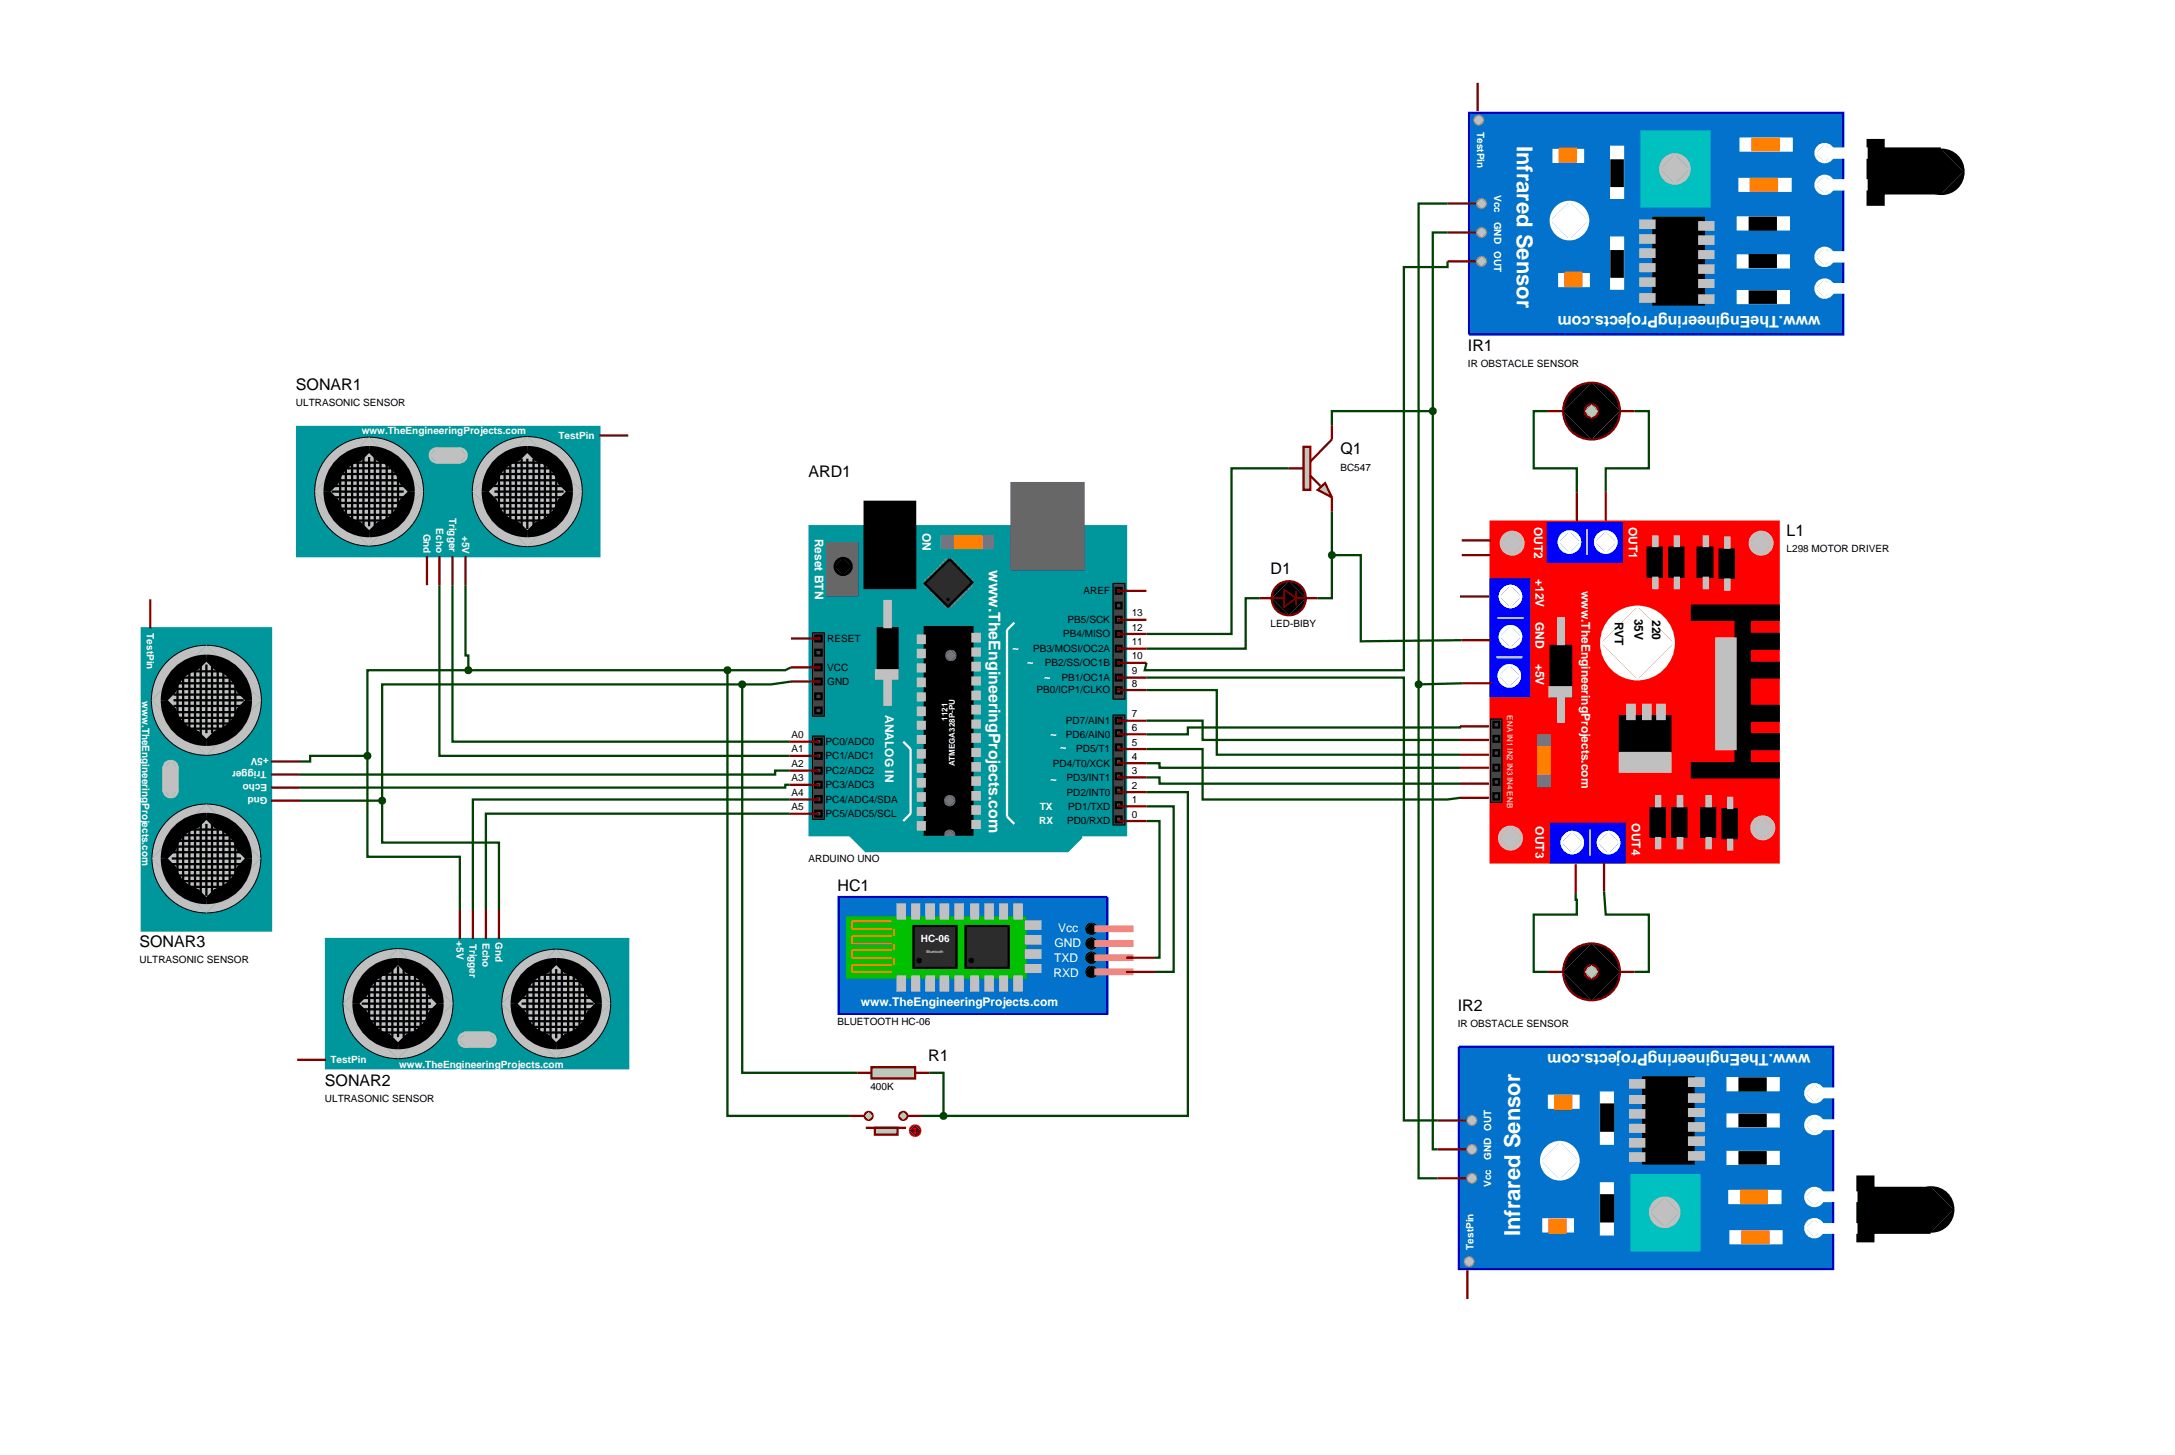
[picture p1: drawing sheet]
<svg xmlns="http://www.w3.org/2000/svg" width="384mm" height="257mm" viewBox="0 0 384 257" stroke-linecap="round" stroke-linejoin="round" font-family="sans-serif">
<defs><g id="words">
<g font-size="3.9" fill="#fff">
<text x="267.5" y="25.7" transform="rotate(90 267.5 25.7)">Infrared Sensor</text>
<text x="268.1" y="218" transform="rotate(-90 268.1 218)">Infrared Sensor</text>
</g>
<g font-size="2.8" fill="#fff">
<text x="321.1" y="55.8" transform="rotate(-180 321.1 55.8)">www.TheEngineeringProjects.com</text>
<text x="174.4" y="100.6" transform="rotate(90 174.4 100.6)">www.TheEngineeringProjects.com</text>
<text x="319.3" y="186" transform="rotate(-180 319.3 186)">www.TheEngineeringProjects.com</text>
</g>
<g font-size="2.8">
<text x="258.9" y="62">IR1</text>
<text x="52.2" y="68.8">SONAR1</text>
<text x="236.4" y="80.1">Q1</text>
<text x="142.6" y="84.1">ARD1</text>
<text x="315.1" y="94.6">L1</text>
<text x="224.1" y="101.3">D1</text>
<text x="147.7" y="157.1">HC1</text>
<text x="24.6" y="167.1">SONAR3</text>
<text x="257.1" y="178.3">IR2</text>
<text x="57.3" y="191.6">SONAR2</text>
<text x="163.7" y="187.1">R1</text>
</g>
<g font-size="2.1" fill="#fff">
<text x="143.7" y="95" transform="rotate(90 143.7 95)">Reset BTN</text>
<text x="162.7" y="93.9" transform="rotate(90 162.7 93.9)">ON</text>
<text x="270.6" y="92.9" transform="rotate(90 270.6 92.9)">OUT2</text>
<text x="287.3" y="92.9" transform="rotate(90 287.3 92.9)">OUT1</text>
<text x="270.8" y="102.1" transform="rotate(90 270.8 102.1)">+12V</text>
<text x="278.9" y="104.2" transform="rotate(90 278.9 104.2)">www.TheEngineeringProjects.com</text>
<text x="270.8" y="109.7" transform="rotate(90 270.8 109.7)">GND</text>
<text x="178.5" y="115">~</text>
<text x="181.1" y="117.4">~</text>
<text x="270.8" y="117" transform="rotate(90 270.8 117)">+5V</text>
<text x="184.1" y="120.1">~</text>
<text x="156.1" y="126.1" transform="rotate(90 156.1 126.1)">ANALOG IN</text>
<text x="185.2" y="130.1">~</text>
<text x="186.9" y="132.4">~</text>
<text x="185.2" y="138">~</text>
<text x="270.8" y="145.7" transform="rotate(90 270.8 145.7)">OUT3</text>
<text x="287.8" y="145.2" transform="rotate(90 287.8 145.2)">OUT4</text>
<text x="186" y="167">GND</text>
<text x="186.6" y="164.4">Vcc</text>
<text x="185.8" y="172.3">RXD</text>
<text x="185.9" y="169.7">TXD</text>
<text x="151.8" y="177.4">www.TheEngineeringProjects.com</text>
</g>
<g font-size="2.1">
<text x="284.8" y="109.6" transform="rotate(90 284.8 109.6)">RVT</text>
<text x="288.3" y="109.1" transform="rotate(90 288.3 109.1)">35V</text>
<text x="291.4" y="109.3" transform="rotate(90 291.4 109.3)">220</text>
</g>
<g font-size="1.8" fill="#fff">
<text x="260.5" y="23.3" transform="rotate(90 260.5 23.3)">TestPin</text>
<text x="263.5" y="34.4" transform="rotate(90 263.5 34.4)">Vcc</text>
<text x="263.5" y="39.1" transform="rotate(90 263.5 39.1)">GND</text>
<text x="263.5" y="44.3" transform="rotate(90 263.5 44.3)">OUT</text>
<text x="63.8" y="76.6">www.TheEngineeringProjects.com</text>
<text x="98.5" y="77.4">TestPin</text>
<text x="74.7" y="94.1" transform="rotate(90 74.7 94.1)">Gnd</text>
<text x="76.9" y="93.2" transform="rotate(90 76.9 93.2)">Echo</text>
<text x="79.2" y="91.3" transform="rotate(90 79.2 91.3)">Trigger</text>
<text x="81.5" y="94.5" transform="rotate(90 81.5 94.5)">+5V</text>
<text x="25.9" y="111.7" transform="rotate(90 25.9 111.7)">TestPin</text>
<text x="25.1" y="123.7" transform="rotate(90 25.1 123.7)">www.TheEngineeringProjects.com</text>
<text x="47" y="136" transform="rotate(-180 47 136)">Trigger</text>
<text x="47.4" y="133.7" transform="rotate(-180 47.4 133.7)">+5V</text>
<text x="47.1" y="138.3" transform="rotate(-180 47.1 138.3)">Echo</text>
<text x="47.2" y="140.6" transform="rotate(-180 47.2 140.6)">Gnd</text>
<text x="183.4" y="142.8">TX</text>
<text x="183.3" y="145.4">RX</text>
<text x="80.5" y="166" transform="rotate(90 80.5 166)">+5V</text>
<text x="82.8" y="166.4" transform="rotate(90 82.8 166.4)">Trigger</text>
<text x="85.1" y="166.3" transform="rotate(90 85.1 166.3)">Echo</text>
<text x="87.4" y="166.2" transform="rotate(90 87.4 166.2)">Gnd</text>
<text x="162.4" y="166.2">HC-06</text>
<text x="58.3" y="187.5">TestPin</text>
<text x="70.4" y="188.3">www.TheEngineeringProjects.com</text>
<text x="263" y="199.4" transform="rotate(-90 263 199.4)">OUT</text>
<text x="263" y="209.3" transform="rotate(-90 263 209.3)">Vcc</text>
<text x="263" y="204.6" transform="rotate(-90 263 204.6)">GND</text>
<text x="259.9" y="220.4" transform="rotate(-90 259.9 220.4)">TestPin</text>
</g>
<g font-size="1.8">
<text x="258.9" y="64.8">IR OBSTACLE SENSOR</text>
<text x="52.2" y="71.6">ULTRASONIC SENSOR</text>
<text x="236.4" y="83">BC547</text>
<text x="315.1" y="97.4">L298 MOTOR DRIVER</text>
<text x="191.1" y="104.8">AREF</text>
<text x="145.9" y="113.2">RESET</text>
<text x="187.5" y="112.4">PB4/MISO</text>
<text x="188.3" y="109.9">PB5/SCK</text>
<text x="199.6" y="113.8">11</text>
<text x="199.6" y="111.2">12</text>
<text x="199.6" y="108.7">13</text>
<text x="224.1" y="110.5">LED-BIBY</text>
<text x="145.9" y="118.3">VCC</text>
<text x="182.2" y="115">PB3/MOSI/OC2A</text>
<text x="184.3" y="117.5">PB2/SS/OC1B</text>
<text x="199.6" y="118.9">9</text>
<text x="199.6" y="116.3">10</text>
<text x="145.9" y="120.8">GND</text>
<text x="182.8" y="122.3">PB0/ICP1/CLKO</text>
<text x="187.2" y="120.1">PB1/OC1A</text>
<text x="199.6" y="121.1">8</text>
<text x="139.6" y="130.2">A0</text>
<text x="145.6" y="131.4">PC0/ADC0</text>
<text x="188" y="130.1">PD6/AIN0</text>
<text x="188" y="127.7">PD7/AIN1</text>
<text x="199.6" y="131.5">5</text>
<text x="199.6" y="128.9">6</text>
<text x="199.6" y="126.5">7</text>
<text x="139.6" y="137.8">A3</text>
<text x="139.6" y="135.3">A2</text>
<text x="139.6" y="132.7">A1</text>
<text x="145.6" y="136.5">PC2/ADC2</text>
<text x="145.6" y="133.9">PC1/ADC1</text>
<text x="185.7" y="135.2">PD4/T0/XCK</text>
<text x="188.1" y="137.7">PD3/INT1</text>
<text x="189.8" y="132.7">PD5/T1</text>
<text x="199.6" y="136.5">3</text>
<text x="199.6" y="134">4</text>
<text x="139.6" y="142.9">A5</text>
<text x="139.6" y="140.4">A4</text>
<text x="145.6" y="141.6">PC4/ADC4/SDA</text>
<text x="145.6" y="139">PC3/ADC3</text>
<text x="188.1" y="140.3">PD2/INT0</text>
<text x="188.4" y="142.8">PD1/TXD</text>
<text x="199.6" y="141.6">1</text>
<text x="199.6" y="139.1">2</text>
<text x="145.6" y="144.1">PC5/ADC5/SCL</text>
<text x="188.2" y="145.4">PD0/RXD</text>
<text x="199.6" y="144.2">0</text>
<text x="142.6" y="152.1">ARDUINO UNO</text>
<text x="24.6" y="169.9">ULTRASONIC SENSOR</text>
<text x="147.7" y="180.8">BLUETOOTH HC-06</text>
<text x="257.1" y="181.2">IR OBSTACLE SENSOR</text>
<text x="57.3" y="194.4">ULTRASONIC SENSOR</text>
<text x="153.5" y="192.2">400K</text>
</g>
<g font-size="1.4" fill="#fff">
<text x="167.1" y="127.1" transform="rotate(-90 167.1 127.1)">1121</text>
<text x="265.8" y="126.2" transform="rotate(90 265.8 126.2)">ENA IN1 IN2 IN3 IN4 ENB</text>
<text x="168.4" y="135.2" transform="rotate(-90 168.4 135.2)">ATMEGA328P-PU</text>
</g>
<text font-size=".7" fill="#fff" x="163.4" y="168">Bluetooth</text>
</g></defs>
<g fill="none" stroke="#004000" stroke-width=".4">
<path d="M255.3 35.9h-5.1v84.8M255.3 46.1v1h-7.7v71.1h-45.7l.3-1.3M255.3 41h-2.6v31.5M252.7 72.5v130.2h.8M252.7 72.5h-17.8v2.5M273 72.5h-2.5v10.1h7.6v4.3M288.3 72.5h2.5v10.1h-7.6v4.1M227.3 82.6h-10.1v29.2h-15M234.9 97.9v7.6h-2.5M234.9 97.9h5.1v15.2l17.8-.2M234.9 90.2v7.7M77.5 103.2v30.1h61.8"/>
<path d="M79.8 103.2v27.6h59.5M82.1 103.2v12.4h.5v2.6M82.6 118.2h-17.8v15.1M82.6 118.2h45.7M128.3 118.2v78.6h21.6M139.5 117.7l-1 .5h-10.2M202.2 119.5h45.4v78.1h5.9M222.2 105.5h-2.5v8.9h-17.5M64.8 133.3v17.8h16.3v9.4M64.8 133.3h-10.1v1h-1.8M130.9 120.7h-63.5v20.5M130.9 120.7v68.5h20.3"/>
<path d="M139.3 138.4h-.8v.5h-85.6M139.3 135.9h-2.6v.7h-83.8M139.5 120.2l-3.5 .5h-5.1M202.2 127.1h9.9v3.4h45.4M202.2 121.7h12.4v11.4h42.9M202.2 132.1h9.9v8.9h43.2l2.2-.3M202.2 134.6h2.3v.8h53M202.2 137.1h2.3v1.1h53M202.2 139.7h7.3v57.1h-43.1M250.2 120.7v87.1h3.3M257.5 128.1v.2h-48v1.2h-7.3M258 120.5l-7.8 .2"/>
<path d="M52.9 141.2h14.5M67.4 141.2v7.4h20.6v11.9M139.3 143.5h-53.6v17M139.3 141h-55.9v19.5M202.2 142.2h4.8v29.2h-3.3M202.2 144.8h2.3v24.1h-.8M277.9 157.5v1.2h.2v2.6h-7.6v10.1h2.5M282.9 157.2l.3 4.1h7.6v10.1h-2.5M162.6 196.8h3.8M163.9 189.2h2.5v7.6"/>
</g>
<path d="M142.8 92.8h55.8v54.5h-55.8z" fill="#00979c" stroke="#00979c" stroke-width=".4"/>
<g fill="#686767" stroke="#686767" stroke-width=".4">
<path d="M178.4 85.2h12.7v15.2h-12.7z"/>
<path d="M145.9 95.8h5.3v9.2h-5.3z"/>
</g>
<g fill="#000" stroke="#000" stroke-width=".4">
<path d="M152.5 88.5h8.9v15.2h-8.9zM154.8 110.8h3.5v8.9h-3.5zM163.1 110.6h8.4v36.7h-8.4z"/>
<path d="M147.8 98.7l.9-.3-1.5 1.5 .1-.5zM148.7 98.4a1.54 1.54 0 0 1 1.5 1.5zM148.7 101.4l1.5-1.5a1.54 1.54 0 0 1-1.5 1.5zM147.2 99.9l1.5 1.5a1.54 1.54 0 0 1-1.5-1.5z"/>
</g>
<path d="M178.9 109.8l-1.3 1.3v32.9l1.3 1.3M159.3 130.8l1.3 1.3v11.4l-1.3 1.3" fill="none" stroke="#fff" stroke-width=".4"/>
<g fill="#c0c0c0" stroke="#c0c0c0" stroke-width=".4">
<path d="M171.5 111.8h1.3v1.3h-1.3z"/>
<path d="M171.5 114.4h1.3v1.2h-1.3z"/>
<path d="M171.5 116.9h1.3v1.3h-1.3z"/>
<path d="M171.5 119.5h1.3v1.2h-1.3z"/>
<path d="M171.5 122h1.3v1.3h-1.3z"/>
<path d="M171.5 124.5h1.3v1.3h-1.3z"/>
<path d="M171.5 127.1h1.3v1.2h-1.3z"/>
<path d="M171.5 129.5h1.3v1.3h-1.3z"/>
<path d="M171.5 132.1h1.3v1.2h-1.3z"/>
<path d="M171.5 134.6h1.3v1.3h-1.3z"/>
<path d="M171.5 137.1h1.3v1.3h-1.3z"/>
<path d="M171.5 139.7h1.3v1.3h-1.3z"/>
<path d="M171.5 142.2h1.3v1.3h-1.3z"/>
<path d="M171.5 144.8h1.3v1.2h-1.3z"/>
<path d="M161.9 112.1h1.2v1.3h-1.2z"/>
<path d="M161.9 114.6h1.2v1.3h-1.2z"/>
<path d="M161.9 117.2h1.2v1.2h-1.2z"/>
<path d="M161.9 119.7h1.2v1.3h-1.2z"/>
<path d="M161.9 122.3h1.2v1.2h-1.2z"/>
<path d="M161.9 124.8h1.2v1.3h-1.2z"/>
<path d="M161.9 127.3h1.2v1.2h-1.2z"/>
<path d="M161.9 129.8h1.2v1.2h-1.2z"/>
<path d="M161.9 132.3h1.2v1.3h-1.2z"/>
<path d="M161.9 134.9h1.2v1.2h-1.2z"/>
<path d="M161.9 137.4h1.2v1.3h-1.2z"/>
<path d="M161.9 139.9h1.2v1.3h-1.2z"/>
<path d="M161.9 142.5h1.2v1.2h-1.2z"/>
<path d="M161.9 145h1.2v1.3h-1.2z"/>
<path d="M154.5 118.2h3.8v1.5h-3.8z"/>
<path d="M156 106h1.1v4.6h-1.1z"/>
<path d="M156 119.7h1.1v4.6h-1.1z"/>
</g>
<path d="M148.7 98.4l1.5 1.5-1.5 1.5-1.5-1.5z" fill="#000"/>
<path d="M165.9 95.6h9.4" fill="none" stroke="#757575" stroke-width="2.5" stroke-linecap="butt"/>
<path d="M168.5 94.6h4.6v2h-4.6z" fill="#ff8000" stroke="#ff8000" stroke-width=".4"/>
<g fill="none" stroke="#808080" stroke-width=".4">
<path d="M165.7 99.6l.5 .6M166.2 99.1l.5 .5M166.7 98.6l.5 .5M168 98.6l-.5 .5M168.5 99.1l-.5 .5M169 99.6l-.5 .6M163.1 102.2l.6 .5M163.7 101.7l.5 .5M163.7 102.9l-.6 .6M164.2 101.2l.5 .5M164.2 103.5l-.5 .5M164.7 100.7l.5 .5"/>
<path d="M164.7 104l-.5 .5M165.2 100.2l.5 .5M165.2 104.5l-.5 .5M165.7 105l-.5 .5M166.2 105.5l-.5 .5M166.7 106l-.5 .5M167.2 106.5l-.5 .5M167.5 106.5l.5 .5M168 106l.5 .5M168.5 105.5l.5 .5M169 105l.5 .5M169.5 104.5l.5 .5"/>
<path d="M169.5 100.2l-.5 .5M170 104l.5 .5M170 100.7l-.5 .5M170.5 103.5l.5 .5M170.5 101.2l-.5 .5M171 102.9l.5 .6M171 101.7l-.5 .5M171.5 102.2l-.5 .5"/>
</g>
<path d="M163.1 102.9l4.4-4.3 4 4.1-4.3 4.3z" fill="#2c2c2c" stroke="#000" stroke-width=".4"/>
<g fill="#000">
<path d="M166.9 105.7l.3-.3 .3 .3-.3 .3z"/>
<path d="M166.9 105.5l.3-.1-.3 .3zM167.2 105.4l.3 .1v.2zM167.2 106l.3-.3v.2zM166.9 105.7l.3 .3-.3-.1z"/>
</g>
<path d="M196.3 102.9h2.1v20.4h-2.1z" fill="#464646" stroke="#000" stroke-width=".2"/>
<g fill="#757575">
<path d="M167.5 140.2l1 1-1 1-1-1z"/>
<path d="M166.8 140.5l.7-.3-1 1zM167.5 140.2a.94 .94 0 0 1 1 1zM168.5 141.2a.94 .94 0 0 1-1 1zM166.5 141.2l1 1a.94 .94 0 0 1-1-1z"/>
</g>
<g fill="#464646" stroke="#000" stroke-width=".4">
<path d="M196.8 103.7h1v1h-1z"/>
<path d="M196.8 108.8h1v1h-1z"/>
<path d="M196.8 111.3h1v1h-1z"/>
<path d="M196.8 113.9h1v1h-1z"/>
<path d="M196.8 116.4h1v1h-1z"/>
<path d="M196.8 119h1v1h-1z"/>
<path d="M196.8 106.3h1v1h-1z"/>
<path d="M196.8 121.2h1v1.1h-1z"/>
</g>
<g fill="#757575">
<path d="M166.7 115.6l1-1 1 1-1 1z"/>
<path d="M166.5 147.3l1-1 1 1-1 1z"/>
<path d="M167 114.9l.7-.3-1 1zM167.7 114.6a.94 .94 0 0 1 1 1zM168.7 115.6a.94 .94 0 0 1-1 1zM166.7 115.6l1 1a.94 .94 0 0 1-1-1z"/>
<path d="M166.8 146.6l.7-.3-1 1zM167.5 146.3a.94 .94 0 0 1 1 1zM168.5 147.3a.94 .94 0 0 1-1 1zM166.5 147.3l1 1a.94 .94 0 0 1-1-1z"/>
</g>
<path d="M150.2 147.6h40.6l-2.5 2.5h-35.6z" fill="#00979c" stroke="#00979c" stroke-width=".4"/>
<g fill="#464646" stroke="#000" stroke-width=".2">
<path d="M143.3 111.6h2.1v14.7h-2.1z"/>
<path d="M196.3 126.1h2.1v19.4h-2.1z"/>
<path d="M143.3 129.8h2.1v14.7h-2.1z"/>
</g>
<g fill="#464646" stroke="#000" stroke-width=".4">
<path d="M143.8 114.6h1.1v1h-1.1z"/>
<path d="M143.8 119.7h1.1v1h-1.1z"/>
<path d="M143.8 124.8h1.1v1h-1.1z"/>
<path d="M143.8 122.3h1.1v1h-1.1z"/>
<path d="M143.8 117.2h1.1v1h-1.1z"/>
<path d="M143.8 112.1h1.1v1h-1.1z"/>
<path d="M196.8 126.6h1v1h-1z"/>
<path d="M196.8 128.8h1v1h-1z"/>
<path d="M196.8 131.3h1v1h-1z"/>
<path d="M196.8 133.8h1v1.1h-1z"/>
<path d="M196.8 136.4h1v1h-1z"/>
<path d="M196.8 138.9h1v1h-1z"/>
<path d="M196.8 141.5h1v1h-1z"/>
<path d="M196.8 144h1v1h-1z"/>
<path d="M143.8 130.3h1.1v1h-1.1z"/>
<path d="M143.8 132.8h1.1v1h-1.1z"/>
<path d="M143.8 135.4h1.1v1h-1.1z"/>
<path d="M143.8 137.9h1.1v1h-1.1z"/>
<path d="M143.8 140.4h1.1v1.1h-1.1z"/>
<path d="M143.8 143h1.1v1h-1.1z"/>
</g>
<g fill="none" stroke="#800000" stroke-width=".4">
<path d="M139.5 112.6h5.1M139.5 117.7h5.1M197.1 119.5h5.1M197.1 116.9h5.1M197.1 114.4h5.1M197.1 111.8h5.1M197.1 109.3h5.1M197.1 104.2h5.1M139.3 138.4h5.1M139.3 135.9h5.1M139.3 133.3h5.1M139.3 130.8h5.1"/>
<path d="M139.5 120.2h5.1M197.1 139.7h5.1M197.1 137.1h5.1M197.1 134.6h5.1M197.1 132.1h5.1M197.1 129.5h5.1M197.1 127.1h5.1M197.1 121.7h5.1M139.3 143.5h5.1M139.3 141h5.1M197.1 144.8h5.1M197.1 142.2h5.1"/>
</g>
<path d="M262.9 92h50.8v60.1h-50.8z" fill="#f00" stroke="#f00" stroke-width=".4"/>
<g fill="#000" stroke="#000" stroke-width=".4">
<path d="M290.6 96.6h2.5v5.1h-2.5zM294.4 96.6h2.5v5.1h-2.5zM298.4 106.8h15.3v2.5h-15.3zM299.4 96.6h2.6v5.1h-2.6zM303.3 96.9h2.5v5h-2.5zM308.6 111.8h5.1v2.6h-5.1zM308.6 116.9h5.1v2.6h-5.1zM273.5 113.9h3.6v8.9h-3.6zM285.7 126.3h8.9v6.3h-8.9zM298.4 134.6h15.3v2.5h-15.3zM306.1 109.3h2.5v25.3h-2.5zM308.6 124.5h5.1v2.6h-5.1z"/>
<path d="M308.6 129.5h5.1v2.6h-5.1zM291.1 142.5h2.5v5.1h-2.5zM294.9 142.5h2.5v5.1h-2.5zM300 142.5h2.5v5.1h-2.5zM303.8 142.7h2.5v5.1h-2.5z"/>
</g>
<g fill="#c0c0c0" stroke="#c0c0c0" stroke-width=".4">
<path d="M304.8 148.1h.7v1.7h-.7z"/>
<path d="M304.8 140.7h.7v1.8h-.7z"/>
<path d="M301 147.8h.7v1.8h-.7z"/>
<path d="M301 140.4h.7v1.8h-.7z"/>
<path d="M295.9 147.8h.8v1.8h-.8z"/>
<path d="M295.9 140.4h.8v1.8h-.8z"/>
<path d="M292.1 147.8h.7v1.8h-.7z"/>
<path d="M292.1 140.4h.7v1.8h-.7z"/>
<path d="M302.7 112.6h3.4v19.5h-3.4z"/>
<path d="M304.3 102.2h.7v1.8h-.7z"/>
<path d="M304.3 94.8h.7v1.8h-.7z"/>
<path d="M300.5 101.9h.7v1.8h-.7z"/>
<path d="M300.5 94.6h.7v1.7h-.7z"/>
<path d="M295.4 101.9h.7v1.8h-.7z"/>
<path d="M295.4 94.6h.7v1.7h-.7z"/>
<path d="M291.6 101.9h.7v1.8h-.7z"/>
<path d="M291.6 94.6h.7v1.7h-.7z"/>
<path d="M292.3 124.3h1.3v2.5h-1.3z"/>
<path d="M289.8 124.3h1.3v2.5h-1.3z"/>
<path d="M287 124.3h1.3v2.5h-1.3z"/>
<path d="M285.7 132.8h8.9v3.3h-8.9z"/>
<path d="M273.3 121.2h3.8v1.6h-3.8z"/>
<path d="M274.8 109h1v4.6h-1z"/>
<path d="M274.8 122.8h1v4.5h-1z"/>
</g>
<path d="M272.3 129.5v9.4" fill="none" stroke="#757575" stroke-width="2.5" stroke-linecap="butt"/>
<path d="M271.3 131.8h2v4.6h-2z" fill="#ff8000" stroke="#ff8000" stroke-width=".4"/>
<path d="M273.5 145.3h13v6.8h-13z" fill="#00f" stroke="#00f" stroke-width=".4"/>
<path d="M282.4 147.3l.8-.5 .5-.1-1.9 1.9 .1-.5zM283.7 146.7a1.97 1.97 0 0 1 1.9 1.9zM285.6 148.6a1.97 1.97 0 0 1-1.9 1.9zM281.8 148.6l1.9 1.9a1.97 1.97 0 0 1-1.9-1.9z" fill="#fff" stroke="#fff" stroke-width=".4"/>
<path d="M281.8 148.6l1.9-1.9 1.9 1.9-1.9 1.9z" fill="#fff"/>
<path d="M276 147.3l.8-.5 .5-.1-1.9 1.9 .1-.5zM277.3 146.7a1.97 1.97 0 0 1 1.9 1.9zM279.2 148.6a1.97 1.97 0 0 1-1.9 1.9zM275.4 148.6l1.9 1.9a1.97 1.97 0 0 1-1.9-1.9z" fill="#fff" stroke="#fff" stroke-width=".4"/>
<path d="M277.3 146.7l1.9 1.9-1.9 1.9-1.9-1.9z" fill="#fff"/>
<path d="M280.4 146.3v4.6" fill="none" stroke="#c0c0c0" stroke-width=".4"/>
<path d="M273 92.3h13v6.8h-13z" fill="#00f" stroke="#00f" stroke-width=".4"/>
<path d="M281.9 94.3l.8-.5 .5-.1-1.9 1.9 .1-.5zM283.2 93.7a1.97 1.97 0 0 1 1.9 1.9zM285.1 95.6a1.97 1.97 0 0 1-1.9 1.9zM281.3 95.6l1.9 1.9a1.97 1.97 0 0 1-1.9-1.9z" fill="#fff" stroke="#fff" stroke-width=".4"/>
<path d="M283.2 93.7l1.9 1.9-1.9 1.9-1.9-1.9z" fill="#fff"/>
<path d="M275.5 94.3l.8-.5 .5-.1-1.9 1.9 .1-.5zM276.8 93.7a1.97 1.97 0 0 1 1.9 1.9zM276.8 97.5l1.9-1.9a1.97 1.97 0 0 1-1.9 1.9zM274.9 95.6l1.9 1.9a1.97 1.97 0 0 1-1.9-1.9z" fill="#fff" stroke="#fff" stroke-width=".4"/>
<path d="M276.8 93.7l1.9 1.9-1.9 1.9-1.9-1.9z" fill="#fff"/>
<path d="M279.9 93.3v4.6" fill="none" stroke="#c0c0c0" stroke-width=".4"/>
<path d="M262.9 102.2h6.8v20.6h-6.8z" fill="#00f" stroke="#00f" stroke-width=".4"/>
<path d="M265.1 111l.8-.5 .5-.1-1.9 1.9 .1-.5zM266.4 110.4a1.97 1.97 0 0 1 1.9 1.9zM268.3 112.3a1.97 1.97 0 0 1-1.9 1.9zM264.5 112.3l1.9 1.9a1.97 1.97 0 0 1-1.9-1.9z" fill="#fff" stroke="#fff" stroke-width=".4"/>
<path d="M264.5 112.3l1.9-1.9 1.9 1.9-1.9 1.9z" fill="#fff"/>
<path d="M265.1 103.9l.8-.5 .5-.1-1.9 1.9 .1-.5zM266.4 103.3a1.97 1.97 0 0 1 1.9 1.9zM268.3 105.2a1.97 1.97 0 0 1-1.9 1.9zM264.5 105.2l1.9 1.9a1.97 1.97 0 0 1-1.9-1.9z" fill="#fff" stroke="#fff" stroke-width=".4"/>
<path d="M264.5 105.2l1.9-1.9 1.9 1.9-1.9 1.9z" fill="#fff"/>
<path d="M264.1 109h4.6" fill="none" stroke="#c0c0c0" stroke-width=".4"/>
<path d="M264.9 117.9l.8-.5 .5-.1-1.9 1.9 .1-.5zM266.2 117.3a1.97 1.97 0 0 1 1.9 1.9zM268.1 119.2a1.97 1.97 0 0 1-1.9 1.9zM264.3 119.2l1.9 1.9a1.97 1.97 0 0 1-1.9-1.9z" fill="#fff" stroke="#fff" stroke-width=".4"/>
<path d="M264.3 119.2l1.9-1.9 1.9 1.9-1.9 1.9z" fill="#fff"/>
<path d="M263.9 115.9h4.6" fill="none" stroke="#c0c0c0" stroke-width=".4"/>
<path d="M309.5 144.6l.9-.5 .5-.1-2 2 .1-.5zM310.9 144a2.01 2.01 0 0 1 2 2zM310.9 148l2-2a2.01 2.01 0 0 1-2 2zM308.9 146l2 2a2.01 2.01 0 0 1-2-2z" fill="#c0c0c0" stroke="#c0c0c0" stroke-width=".4"/>
<path d="M310.9 144l2 2-2 2-2-2z" fill="#c0c0c0"/>
<path d="M309.2 94.4l.9-.5 .5-.1-2 2 .1-.5zM310.6 93.8a2.01 2.01 0 0 1 2 2zM312.6 95.8a2.01 2.01 0 0 1-2 2zM308.6 95.8l2 2a2.01 2.01 0 0 1-2-2z" fill="#c0c0c0" stroke="#c0c0c0" stroke-width=".4"/>
<path d="M308.6 95.8l2-2 2 2-2 2z" fill="#c0c0c0"/>
<path d="M265.3 94.4l.9-.5 .5-.1-2 2 .1-.5zM266.7 93.8a2.01 2.01 0 0 1 2 2zM268.7 95.8a2.01 2.01 0 0 1-2 2zM264.7 95.8l2 2a2.01 2.01 0 0 1-2-2z" fill="#c0c0c0" stroke="#c0c0c0" stroke-width=".4"/>
<path d="M264.7 95.8l2-2 2 2-2 2z" fill="#c0c0c0"/>
<path d="M265 146.4l.9-.5 .5-.1-2 2 .1-.5zM266.4 145.8a2.01 2.01 0 0 1 2 2zM268.4 147.8a2.01 2.01 0 0 1-2 2zM264.4 147.8l2 2a2.01 2.01 0 0 1-2-2z" fill="#c0c0c0" stroke="#c0c0c0" stroke-width=".4"/>
<path d="M264.4 147.8l2-2 2 2-2 2z" fill="#c0c0c0"/>
<path d="M284.3 108.9a6.4 6.4 0 0 1 4.5-1.9l-6.4 6.4a6.4 6.4 0 0 1 1.9-4.5zM288.8 107a6.4 6.4 0 0 1 6.4 6.4zM295.2 113.4a6.4 6.4 0 0 1-6.4 6.4zM282.4 113.4l6.4 6.4a6.4 6.4 0 0 1-6.4-6.4z" fill="#fff" stroke="#fff" stroke-width=".4"/>
<path d="M288.8 107l6.4 6.4-6.4 6.4-6.4-6.4z" fill="#fff"/>
<path d="M262.9 126.8h2v14.7h-2z" fill="#464646" stroke="#000" stroke-width=".2"/>
<g fill="#464646" stroke="#000" stroke-width=".4">
<path d="M263.4 139.9h1v1.1h-1z"/>
<path d="M263.4 137.4h1v1h-1z"/>
<path d="M263.4 134.9h1v1h-1z"/>
<path d="M263.4 132.3h1v1h-1z"/>
<path d="M263.4 129.8h1v1h-1z"/>
<path d="M263.4 127.3h1v1h-1z"/>
</g>
<g fill="none" stroke="#800000" stroke-width=".4">
<path d="M257.8 95.3h5.1M257.8 97.9h5.1M278.1 86.9v5.1M283.2 86.7v5.1M257.5 105.2h5.1M257.8 112.9h5.1M257.5 130.5h5.1M257.5 133.1h5.1M257.5 128.1h5.1M257.5 135.4h5.1M257.5 138.2h5.1M258 120.5h5.1"/>
<path d="M257.5 140.7h5.1M277.9 152.4v5.1M282.9 152.1v5.1"/>
</g>
<path d="M277.5 68.7a5 5 0 0 1 3.2-1.2l-5 5a5 5 0 0 1 1.8-3.8zM280.7 67.5a5 5 0 0 1 5 5zM280.7 77.5l5-5a5 5 0 0 1-5 5zM275.7 72.5l5 5a5 5 0 0 1-5-5z" fill="#000" stroke="#800000" stroke-width=".4"/>
<path d="M280.7 67.5l5 5-5 5-5-5z" fill="#000"/>
<path d="M279.7 71.8l.6-.4 .4-.1-1.2 1.2zM280.7 71.3a1.16 1.16 0 0 1 1.2 1.2zM280.7 73.7l1.2-1.2a1.16 1.16 0 0 1-1.2 1.2zM279.5 72.5l1.2 1.2a1.16 1.16 0 0 1-1.2-1.2z" fill="#c8c8aa" stroke="#800000" stroke-width=".4"/>
<path d="M280.7 71.3l1.2 1.2-1.2 1.2-1.2-1.2z" fill="#c8c8aa"/>
<path d="M273 72.5h2.6M285.7 72.5h2.6" fill="none" stroke="#800000" stroke-width=".4"/>
<path d="M277.5 167.6a5 5 0 0 1 3.2-1.2l-5 5a5 5 0 0 1 1.8-3.8zM280.7 166.4a5 5 0 0 1 5 5zM285.7 171.4a5 5 0 0 1-5 5zM275.7 171.4l5 5a5 5 0 0 1-5-5z" fill="#000" stroke="#800000" stroke-width=".4"/>
<path d="M280.7 166.4l5 5-5 5-5-5z" fill="#000"/>
<path d="M279.7 170.7l.6-.4 .4-.1-1.2 1.2zM280.7 170.2a1.16 1.16 0 0 1 1.2 1.2zM281.9 171.4a1.16 1.16 0 0 1-1.2 1.2zM279.5 171.4l1.2 1.2a1.16 1.16 0 0 1-1.2-1.2z" fill="#c8c8aa" stroke="#800000" stroke-width=".4"/>
<path d="M279.5 171.4l1.2-1.2 1.2 1.2-1.2 1.2z" fill="#c8c8aa"/>
<path d="M273 171.4h2.6M285.7 171.4h2.6" fill="none" stroke="#800000" stroke-width=".4"/>
<path d="M52.4 75.3h53.3v22.8h-53.3z" fill="#00979c" stroke="#00979c" stroke-width=".4"/>
<g fill="#c0c0c0" stroke="#000" stroke-width=".18">
<path d="M58.7 79.5a9.6 9.6 0 0 1 6.4-2.4l-9.6 9.6a9.6 9.6 0 0 1 3.2-7.2zM65.1 77.1a9.6 9.6 0 0 1 9.6 9.6zM65.1 96.3l9.6-9.6a9.6 9.6 0 0 1-9.6 9.6zM55.5 86.7l9.6 9.6a9.6 9.6 0 0 1-9.6-9.6z"/>
<path d="M85.7 80.2a9.7 9.7 0 0 1 7.3-3.2l-9.7 9.7a9.7 9.7 0 0 1 2.4-6.5zM93 77a9.6 9.6 0 0 1 9.7 9.7zM102.7 86.7a9.6 9.6 0 0 1-9.7 9.7zM83.3 86.7l9.7 9.7a9.6 9.6 0 0 1-9.7-9.7z"/>
</g>
<g fill="#c0c0c0">
<path d="M65.1 77.1l9.6 9.6-9.6 9.6-9.6-9.6z"/>
<path d="M83.3 86.7l9.7-9.7 9.7 9.7-9.7 9.7z"/>
<path d="M65.1 79.9l6.8 6.8-6.8 6.8-6.8-6.8z"/>
<path d="M86.2 86.7l6.8-6.8 6.8 6.8-6.8 6.8z"/>
</g>
<g fill="#c0c0c0" stroke="#000" stroke-width="2.5" stroke-linecap="butt">
<path d="M60.6 81.6a6.8 6.8 0 0 1 4.5-1.7l-6.8 6.8a6.8 6.8 0 0 1 2.3-5.1zM65.1 79.9a6.7 6.7 0 0 1 6.8 6.8zM65.1 93.5l6.8-6.8a6.7 6.7 0 0 1-6.8 6.8zM58.3 86.7l6.8 6.8a6.7 6.7 0 0 1-6.8-6.8z"/>
<path d="M87.9 82.2a6.8 6.8 0 0 1 5.1-2.3l-6.8 6.8a6.8 6.8 0 0 1 1.7-4.5zM93 79.9a6.7 6.7 0 0 1 6.8 6.8zM93 93.5l6.8-6.8a6.7 6.7 0 0 1-6.8 6.8zM86.2 86.7l6.8 6.8a6.7 6.7 0 0 1-6.8-6.8z"/>
</g>
<g fill="none" stroke="#000" stroke-width=".4">
<path d="M58.5 86.7h12.7M58.8 85.7h12.4M58.8 87.7h12.4M59 89.7h11.4M59.3 88.7h11.6M59.5 84.7h12.2M59.5 83.6h11.4M60 83.1v7.1M60.3 90.8h9.6M60.5 82.6h10.4M61 82.6v8.7M61.3 81.6h8.1"/>
<path d="M61.5 91.8h7.7M62.1 81.4v10.6M63.1 80.9v11.6M64.1 80.6v12.2M65.1 80.6v12.2M66.1 80.6v12.2M67.1 80.6v11.9M68.2 81.4v10.6M69.2 81.9v9.4M70.2 83.4v5.8M86.9 85.7h12.7M87.2 86.7h12.2"/>
<path d="M87.2 84.7h12.4M87.2 87.7h13M87.5 83.6h11.6M87.5 88.7h12.1M87.7 89.7h11.4M88 83.6v6.6M88 90.8h10.9M88.2 82.6h10.9M88.5 91.8h10.4M89 82.6v9.7M89.2 81.6h8.7M90 81.4v11.6"/>
<path d="M91 80.3v12.7M92 80.9v12.4M93 80.9v12.4M94.1 80.9v11.9M95.1 80.9v11.6M96.1 81.6v10.4M97.1 81.9v9.4M98.1 83.4v6.6"/>
</g>
<path d="M80.4 79.3l.7-.2-1.2 1.2 .1-.4zM81.1 79.1a1.16 1.16 0 0 1 1.2 1.2zM82.3 80.3a1.16 1.16 0 0 1-1.2 1.2zM79.9 80.3l1.2 1.2a1.16 1.16 0 0 1-1.2-1.2z" fill="#c0c0c0" stroke="#c0c0c0" stroke-width=".4"/>
<path d="M81.1 79.1l1.2 1.2-1.2 1.2-1.2-1.2z" fill="#c0c0c0"/>
<path d="M76.3 79.3l.7-.2-1.2 1.2 .1-.4zM77 79.1a1.16 1.16 0 0 1 1.2 1.2zM78.2 80.3a1.16 1.16 0 0 1-1.2 1.2zM75.8 80.3l1.2 1.2a1.16 1.16 0 0 1-1.2-1.2z" fill="#c0c0c0" stroke="#c0c0c0" stroke-width=".4"/>
<path d="M75.8 80.3l1.2-1.2 1.2 1.2-1.2 1.2z" fill="#c0c0c0"/>
<path d="M77 79.1h4.1v2.5h-4.1z" fill="#c0c0c0" stroke="#c0c0c0" stroke-width=".4"/>
<path d="M105.7 76.8h5.1M75.3 98.1v5.1M77.5 98.1v5.1M79.8 98.1v5.1M82.1 98.1v5.1" fill="none" stroke="#800000" stroke-width=".4"/>
<path d="M57.5 165.6h53.3v22.8h-53.3z" fill="#00979c" stroke="#00979c" stroke-width=".4"/>
<g fill="#c0c0c0" stroke="#000" stroke-width=".18">
<path d="M90.9 170.6a9.6 9.6 0 0 1 7.2-3.2l-9.6 9.6a9.6 9.6 0 0 1 2.4-6.4zM98.1 167.4a9.6 9.6 0 0 1 9.6 9.6zM107.7 177a9.6 9.6 0 0 1-9.6 9.6zM88.5 177l9.6 9.6a9.6 9.6 0 0 1-9.6-9.6z"/>
<path d="M63.7 169.7a9.7 9.7 0 0 1 6.5-2.4l-9.7 9.7a9.7 9.7 0 0 1 3.2-7.3zM70.2 167.3a9.6 9.6 0 0 1 9.7 9.7zM79.9 177a9.6 9.6 0 0 1-9.7 9.7zM60.5 177l9.7 9.7a9.6 9.6 0 0 1-9.7-9.7z"/>
</g>
<g fill="#c0c0c0">
<path d="M88.5 177l9.6-9.6 9.6 9.6-9.6 9.6z"/>
<path d="M60.5 177l9.7-9.7 9.7 9.7-9.7 9.7z"/>
<path d="M91.3 177l6.8-6.8 6.8 6.8-6.8 6.8z"/>
<path d="M63.4 177l6.8-6.8 6.8 6.8-6.8 6.8z"/>
</g>
<g fill="#c0c0c0" stroke="#000" stroke-width="2.5" stroke-linecap="butt">
<path d="M93 172.5a6.8 6.8 0 0 1 5.1-2.3l-6.8 6.8a6.8 6.8 0 0 1 1.7-4.5zM98.1 170.2a6.7 6.7 0 0 1 6.8 6.8zM104.9 177a6.7 6.7 0 0 1-6.8 6.8zM91.3 177l6.8 6.8a6.7 6.7 0 0 1-6.8-6.8z"/>
<path d="M65.7 171.9a6.8 6.8 0 0 1 4.5-1.7l-6.8 6.8a6.8 6.8 0 0 1 2.3-5.1zM70.2 170.2a6.7 6.7 0 0 1 6.8 6.8zM77 177a6.7 6.7 0 0 1-6.8 6.8zM63.4 177l6.8 6.8a6.7 6.7 0 0 1-6.8-6.8z"/>
</g>
<g fill="none" stroke="#000" stroke-width=".4">
<path d="M63.1 176h12.9M63.6 178h12.7M63.6 179.1h12.4M63.6 175h12.2M63.8 177h12.2M64.1 174h11.4M64.3 173h11M64.3 171.9h10.5M65.1 173.7v6.6M66.1 172.4v9.4M67.1 171.7v10.4M68.2 171.2v11.7"/>
<path d="M69.2 170.9v12M70.2 170.4v12.5M71.2 170.4v12.5M72.2 170.7v12.7M73.2 170.7v11.7M74.2 171.4v9.7M75.3 173.5v6.6M91.5 179.1h12.2M92 177h12.7M92 178h12.5M92 176h12.5M92.3 175h11.7"/>
<path d="M92.8 174h11.4M93 174.5v5.8M93.3 173h9.6M94.1 171.9h7.6M94.1 172.4v9.4M95.1 171.7v10.7M96.1 171.2v11.9M97.1 170.9v12.2M98.1 170.9v12.2M99.1 170.9v12.2M100.2 171.2v11.7M101.2 171.7v10.7"/>
<path d="M102.2 172.4v8.7M103.2 173.5v7.1M64.1 180.1h11.7M64.1 181.1h10.9M65.4 182.1h8.6M92.3 180.1h11.4M92.3 181.1h10.4M93.8 182.1h8.1"/>
</g>
<path d="M81.4 182.4l.7-.2-1.2 1.2 .1-.4zM82.1 182.2a1.16 1.16 0 0 1 1.2 1.2zM83.3 183.4a1.16 1.16 0 0 1-1.2 1.2zM80.9 183.4l1.2 1.2a1.16 1.16 0 0 1-1.2-1.2z" fill="#c0c0c0" stroke="#c0c0c0" stroke-width=".4"/>
<path d="M82.1 182.2l1.2 1.2-1.2 1.2-1.2-1.2z" fill="#c0c0c0"/>
<path d="M85.5 182.4l.7-.2-1.2 1.2 .1-.4zM86.2 182.2a1.16 1.16 0 0 1 1.2 1.2zM87.4 183.4a1.16 1.16 0 0 1-1.2 1.2zM85 183.4l1.2 1.2a1.16 1.16 0 0 1-1.2-1.2z" fill="#c0c0c0" stroke="#c0c0c0" stroke-width=".4"/>
<path d="M86.2 182.2l1.2 1.2-1.2 1.2-1.2-1.2z" fill="#c0c0c0"/>
<path d="M82.1 182.1h4.1v2.5h-4.1z" fill="#c0c0c0" stroke="#c0c0c0" stroke-width=".4"/>
<path d="M81.1 160.5v5.1M83.4 160.5v5.1M85.7 160.5v5.1M88 160.5v5.1M52.4 186.9h5.1" fill="none" stroke="#800000" stroke-width=".4"/>
<path d="M25 110.8h22.8v53.3h-22.8z" fill="#00979c" stroke="#00979c" stroke-width=".4"/>
<g fill="#c0c0c0" stroke="#000" stroke-width=".18">
<path d="M30 144.2a9.6 9.6 0 0 1 6.4-2.4l-9.6 9.6a9.6 9.6 0 0 1 3.2-7.2zM36.4 141.8a9.6 9.6 0 0 1 9.6 9.6zM36.4 161l9.6-9.6a9.6 9.6 0 0 1-9.6 9.6zM26.8 151.4l9.6 9.6a9.6 9.6 0 0 1-9.6-9.6z"/>
<path d="M29.1 117a9.7 9.7 0 0 1 7.3-3.2l-9.7 9.7a9.7 9.7 0 0 1 2.4-6.5zM36.4 113.8a9.6 9.6 0 0 1 9.7 9.7zM36.4 133.2l9.7-9.7a9.6 9.6 0 0 1-9.7 9.7zM26.7 123.5l9.7 9.7a9.6 9.6 0 0 1-9.7-9.7z"/>
</g>
<g fill="#c0c0c0">
<path d="M36.4 141.8l9.6 9.6-9.6 9.6-9.6-9.6z"/>
<path d="M26.7 123.5l9.7-9.7 9.7 9.7-9.7 9.7z"/>
<path d="M36.4 144.6l6.8 6.8-6.8 6.8-6.8-6.8z"/>
<path d="M36.4 116.7l6.8 6.8-6.8 6.8-6.8-6.8z"/>
</g>
<g fill="#c0c0c0" stroke="#000" stroke-width="2.5" stroke-linecap="butt">
<path d="M31.9 146.3a6.8 6.8 0 0 1 4.5-1.7l-6.8 6.8a6.8 6.8 0 0 1 2.3-5.1zM36.4 144.6a6.7 6.7 0 0 1 6.8 6.8zM43.2 151.4a6.7 6.7 0 0 1-6.8 6.8zM29.6 151.4l6.8 6.8a6.7 6.7 0 0 1-6.8-6.8z"/>
<path d="M31.9 118.4a6.8 6.8 0 0 1 4.5-1.7l-6.8 6.8a6.8 6.8 0 0 1 2.3-5.1zM36.4 116.7a6.7 6.7 0 0 1 6.8 6.8zM36.4 130.3l6.8-6.8a6.7 6.7 0 0 1-6.8 6.8zM29.6 123.5l6.8 6.8a6.7 6.7 0 0 1-6.8-6.8z"/>
</g>
<g fill="none" stroke="#000" stroke-width=".4">
<path d="M31.3 118.7v8.6M31.6 119.5h9.4M32.3 117.4v10.9M33.1 118.4h6.6M33.4 117.4v11.6M34.4 116.9v12.4M35.4 116.9v12.6M36.4 117.2v12.1M37.4 116.4v12.9M38.4 116.9v12.1M39.4 117.4v11.4M40.5 117.7v10.8"/>
<path d="M41.5 117.7v10.4M30.1 125.6h12.7M30.6 123.5h12.4M30.6 124.5h12.4M30.6 122.5h11.9M30.6 121.5h11.6M31.1 126.6h11.7M31.3 120.5h10.4M32.3 127.6h9.7M33.4 128.5h6.6M30.3 151.4h12.2M30.3 152.4h12.2"/>
<path d="M30.3 150.3h12.2M30.3 149.3h11.9M30.6 153.4h11.6M31.1 154.4h10.6M31.1 148.3h10.6M31.3 147v8.2M31.6 147.3h9.4M32.3 145.5v10.4M32.3 155.4h8.7M32.8 156.4h7.2M33.1 146.3h5.8M33.4 145.5v11.5"/>
<path d="M34.4 144.8v12.2M35.4 145.3v12.4M36.4 145.3v12.7M37.4 145.3v12.4M38.4 145.5v11.7M39.4 146v11.5M40.5 146.5v9.7M41.5 147.3v7.6"/>
</g>
<path d="M29.4 134.4l.7-.2-1.2 1.2 .1-.4zM30.1 134.2a1.16 1.16 0 0 1 1.2 1.2zM31.3 135.4a1.16 1.16 0 0 1-1.2 1.2zM28.9 135.4l1.2 1.2a1.16 1.16 0 0 1-1.2-1.2z" fill="#c0c0c0" stroke="#c0c0c0" stroke-width=".4"/>
<path d="M30.1 134.2l1.2 1.2-1.2 1.2-1.2-1.2z" fill="#c0c0c0"/>
<path d="M29.1 138.7l.6-.4 .4-.1-1.2 1.2zM30.1 138.2a1.16 1.16 0 0 1 1.2 1.2zM31.3 139.4a1.16 1.16 0 0 1-1.2 1.2zM28.9 139.4l1.2 1.2a1.16 1.16 0 0 1-1.2-1.2z" fill="#c0c0c0" stroke="#c0c0c0" stroke-width=".4"/>
<path d="M30.1 138.2l1.2 1.2-1.2 1.2-1.2-1.2z" fill="#c0c0c0"/>
<path d="M28.8 135.4h2.5v4h-2.5z" fill="#c0c0c0" stroke="#c0c0c0" stroke-width=".4"/>
<path d="M26.5 105.7v5.1M47.8 134.3h5.1M47.8 138.9h5.1M47.8 136.6h5.1M47.8 141.2h5.1" fill="none" stroke="#800000" stroke-width=".4"/>
<path d="M259.1 19.9h66v39.1h-66z" fill="#0272cc" stroke="#0000c0" stroke-width=".4"/>
<path d="M289.5 23.2h12v13.2h-12z" fill="#00c0c0" stroke="#00c0c0" stroke-width=".4"/>
<path d="M293.4 28.2a2.62 2.62 0 0 1 2-1l-2.6 2.6 .1-.6zM295.4 27.2a2.65 2.65 0 0 1 2.6 2.6zM298 29.8a2.65 2.65 0 0 1-2.6 2.6zM292.8 29.8l2.6 2.6a2.65 2.65 0 0 1-2.6-2.6z" fill="#c0c0c0" stroke="#c0c0c0" stroke-width=".4"/>
<path d="M292.8 29.8l2.6-2.6 2.6 2.6-2.6 2.6z" fill="#c0c0c0"/>
<path d="M306.3 39.4h9.4M306.6 32.6h9.4M306.8 25.5h9.4M306.3 46.1h9.4" fill="none" stroke="#fff" stroke-width="2.5" stroke-linecap="butt"/>
<path d="M308.6 45h4.6v2.1h-4.6zM308.6 38.4h4.6v2.1h-4.6z" fill="#000" stroke="#000" stroke-width=".4"/>
<g fill="#ff8000" stroke="#ff8000" stroke-width=".4">
<path d="M308.8 31.6h4.6v2h-4.6z"/>
<path d="M309.1 24.5h4.6v2h-4.6z"/>
</g>
<path d="M294.1 52.1h4.6v1.1h-4.6z" fill="#c0c0c0" stroke="#c0c0c0" stroke-width=".4"/>
<g fill="#c0c0c0" stroke="#808080" stroke-width=".2">
<path d="M260.7 35.3l.6-.3-.9 .9zM261.3 35a.9 .9 0 0 1 .9 .9zM262.2 35.9a.9 .9 0 0 1-.9 .9zM260.4 35.9l.9 .9a.9 .9 0 0 1-.9-.9z"/>
<path d="M260.7 45.5l.6-.3-.9 .9zM261.3 45.2a.9 .9 0 0 1 .9 .9zM261.3 47l.9-.9a.9 .9 0 0 1-.9 .9zM260.4 46.1l.9 .9a.9 .9 0 0 1-.9-.9z"/>
<path d="M260.7 40.4l.6-.3-.9 .9zM261.3 40.1a.9 .9 0 0 1 .9 .9zM262.2 41a.9 .9 0 0 1-.9 .9zM260.4 41l.9 .9a.9 .9 0 0 1-.9-.9z"/>
<path d="M260.2 20.6l.6-.3-.9 .9zM260.8 20.3a.9 .9 0 0 1 .9 .9zM261.7 21.2a.9 .9 0 0 1-.9 .9zM259.9 21.2l.9 .9a.9 .9 0 0 1-.9-.9z"/>
</g>
<g fill="#c0c0c0">
<path d="M260.4 35.9l.9-.9 .9 .9-.9 .9z"/>
<path d="M261.3 45.2l.9 .9-.9 .9-.9-.9z"/>
<path d="M260.4 41l.9-.9 .9 .9-.9 .9z"/>
<path d="M259.9 21.2l.9-.9 .9 .9-.9 .9z"/>
</g>
<path d="M274.5 36.6a3.3 3.3 0 0 1 2.3-1l-3.3 3.3a3.3 3.3 0 0 1 1-2.3zM276.8 35.6a3.3 3.3 0 0 1 3.3 3.3zM280.1 38.9a3.3 3.3 0 0 1-3.3 3.3zM273.5 38.9l3.3 3.3a3.3 3.3 0 0 1-3.3-3.3z" fill="#fff" stroke="#fff" stroke-width=".4"/>
<path d="M276.8 35.6l3.3 3.3-3.3 3.3-3.3-3.3z" fill="#fff"/>
<path d="M285.2 25.7v9.4M285.2 41.7v9.4" fill="none" stroke="#fff" stroke-width="2.5" stroke-linecap="butt"/>
<g fill="#000" stroke="#000" stroke-width=".4">
<path d="M284.2 28.3h2v4.5h-2zM329.4 24.7h2.8v1.5h9.9v7.9h-9.9v2h-2.8zM284.2 44.3h2v4.5h-2zM291.6 38.4h8.9v15.3h-8.9z"/>
<path d="M339.6 27.5a3.9 3.9 0 0 1 2.8-1.1l-3.9 3.9a3.9 3.9 0 0 1 1.1-2.8zM342.4 26.4a3.8 3.8 0 0 1 3.9 3.9zM346.3 30.3a3.8 3.8 0 0 1-3.9 3.9zM338.5 30.3l3.9 3.9a3.8 3.8 0 0 1-3.9-3.9z"/>
</g>
<g fill="#c0c0c0" stroke="#c0c0c0" stroke-width=".4">
<path d="M299.7 39.2h2.5v1.3h-2.5z"/>
<path d="M299.7 41.7h2.5v1.3h-2.5z"/>
<path d="M299.7 44.3h2.5v1.2h-2.5z"/>
<path d="M299.7 46.8h2.5v1.3h-2.5z"/>
<path d="M299.7 49.4h2.5v1.2h-2.5z"/>
<path d="M299.7 52.1h2.5v1.3h-2.5z"/>
<path d="M289.3 38.9h2.5v1.3h-2.5z"/>
<path d="M289.3 41.5h2.5v1.3h-2.5z"/>
<path d="M289.3 44h2.5v1.3h-2.5z"/>
<path d="M289.3 46.6h2.5v1.2h-2.5z"/>
<path d="M289.3 49.1h2.5v1.3h-2.5z"/>
<path d="M289.3 51.9h2.5v1.3h-2.5z"/>
</g>
<path d="M338.5 30.3l3.9-3.9 3.9 3.9-3.9 3.9z" fill="#000"/>
<path d="M320.7 31.5l.7-.4 .4-.1-1.6 1.6 .1-.4zM321.8 31a1.58 1.58 0 0 1 1.6 1.6zM323.4 32.6a1.58 1.58 0 0 1-1.6 1.6zM320.2 32.6l1.6 1.6a1.58 1.58 0 0 1-1.6-1.6z" fill="#fff" stroke="#fff" stroke-width=".4"/>
<path d="M320.2 32.6l1.6-1.6 1.6 1.6-1.6 1.6z" fill="#fff"/>
<g fill="#fff" stroke="#fff" stroke-width=".4">
<path d="M322.6 31.8h6.6v1.6h-6.6z"/>
<path d="M320.7 25.9l.7-.4 .4-.1-1.6 1.6 .1-.4zM321.8 25.4a1.58 1.58 0 0 1 1.6 1.6zM323.4 27a1.58 1.58 0 0 1-1.6 1.6zM320.2 27l1.6 1.6a1.58 1.58 0 0 1-1.6-1.6z"/>
</g>
<path d="M320.2 27l1.6-1.6 1.6 1.6-1.6 1.6z" fill="#fff"/>
<g fill="#fff" stroke="#fff" stroke-width=".4">
<path d="M322.6 26.2h6.6v1.6h-6.6z"/>
<path d="M329.4 43h2.8v1.5h9.9v7.9h-9.9v2h-2.8z"/>
<path d="M339.6 45.8a3.9 3.9 0 0 1 2.8-1.1l-3.9 3.9a3.9 3.9 0 0 1 1.1-2.8zM342.4 44.7a3.8 3.8 0 0 1 3.9 3.9zM346.3 48.6a3.8 3.8 0 0 1-3.9 3.9zM338.5 48.6l3.9 3.9a3.8 3.8 0 0 1-3.9-3.9z"/>
</g>
<path d="M338.5 48.6l3.9-3.9 3.9 3.9-3.9 3.9z" fill="#fff"/>
<path d="M320.7 49.8l.7-.4 .4-.1-1.6 1.6 .1-.4zM321.8 49.3a1.58 1.58 0 0 1 1.6 1.6zM323.4 50.9a1.58 1.58 0 0 1-1.6 1.6zM320.2 50.9l1.6 1.6a1.58 1.58 0 0 1-1.6-1.6z" fill="#fff" stroke="#fff" stroke-width=".4"/>
<path d="M320.2 50.9l1.6-1.6 1.6 1.6-1.6 1.6z" fill="#fff"/>
<g fill="#fff" stroke="#fff" stroke-width=".4">
<path d="M322.6 50.1h6.6v1.5h-6.6z"/>
<path d="M320.7 44.2l.7-.4 .4-.1-1.6 1.6 .1-.4zM321.8 43.7a1.58 1.58 0 0 1 1.6 1.6zM323.4 45.3a1.58 1.58 0 0 1-1.6 1.6zM320.2 45.3l1.6 1.6a1.58 1.58 0 0 1-1.6-1.6z"/>
</g>
<path d="M320.2 45.3l1.6-1.6 1.6 1.6-1.6 1.6z" fill="#fff"/>
<path d="M322.6 44.5h6.6v1.6h-6.6z" fill="#fff" stroke="#fff" stroke-width=".4"/>
<path d="M273.8 27.5h5.6M274.8 49.4h5.6M306.3 52.4h9.4" fill="none" stroke="#fff" stroke-width="2.5" stroke-linecap="butt"/>
<path d="M308.6 51.4h4.6v2h-4.6z" fill="#000" stroke="#000" stroke-width=".4"/>
<g fill="#ff8000" stroke="#ff8000" stroke-width=".4">
<path d="M275.1 26.2h2.8v2.3h-2.8z"/>
<path d="M276.1 48.1h2.8v2.3h-2.8z"/>
</g>
<path d="M260.6 14.6v5M255.3 35.9h5M255.3 46.1h5M255.3 41h5" fill="none" stroke="#800000" stroke-width=".4"/>
<path d="M257.3 184.6h66v39.2h-66z" fill="#0272cc" stroke="#0000c0" stroke-width=".4"/>
<path d="M287.8 207.2h11.9v13.3h-11.9z" fill="#00c0c0" stroke="#00c0c0" stroke-width=".4"/>
<path d="M292 211.8l1-.5 .6-.1-2.6 2.6a2.62 2.62 0 0 1 1-2zM293.6 211.2a2.65 2.65 0 0 1 2.6 2.6zM296.2 213.8a2.65 2.65 0 0 1-2.6 2.6zM291 213.8l2.6 2.6a2.65 2.65 0 0 1-2.6-2.6z" fill="#c0c0c0" stroke="#c0c0c0" stroke-width=".4"/>
<path d="M291 213.8l2.6-2.6 2.6 2.6-2.6 2.6z" fill="#c0c0c0"/>
<path d="M304.5 197.6h9.4M304.5 204.2h9.4M304.8 211.1h9.4M305 218.2h9.4" fill="none" stroke="#fff" stroke-width="2.5" stroke-linecap="butt"/>
<path d="M306.8 196.6h4.6v2h-4.6zM306.8 203.2h4.6v2h-4.6z" fill="#000" stroke="#000" stroke-width=".4"/>
<g fill="#ff8000" stroke="#ff8000" stroke-width=".4">
<path d="M307.1 210h4.5v2.1h-4.5z"/>
<path d="M307.3 217.2h4.6v2h-4.6z"/>
</g>
<path d="M292.3 190.5h4.6v1h-4.6z" fill="#c0c0c0" stroke="#c0c0c0" stroke-width=".4"/>
<g fill="#c0c0c0" stroke="#808080" stroke-width=".2">
<path d="M259 207.2l.6-.3-.9 .9zM259.6 206.9a.9 .9 0 0 1 .9 .9zM260.5 207.8a.9 .9 0 0 1-.9 .9zM258.7 207.8l.9 .9a.9 .9 0 0 1-.9-.9z"/>
<path d="M259 197l.6-.3-.9 .9zM259.6 196.7a.9 .9 0 0 1 .9 .9zM260.5 197.6a.9 .9 0 0 1-.9 .9zM258.7 197.6l.9 .9a.9 .9 0 0 1-.9-.9z"/>
<path d="M259 202.1l.6-.3-.9 .9zM259.6 201.8a.9 .9 0 0 1 .9 .9zM260.5 202.7a.9 .9 0 0 1-.9 .9zM258.7 202.7l.9 .9a.9 .9 0 0 1-.9-.9z"/>
<path d="M258.5 221.9l.6-.3-.9 .9zM259.1 221.6a.9 .9 0 0 1 .9 .9zM259.1 223.4l.9-.9a.9 .9 0 0 1-.9 .9zM258.2 222.5l.9 .9a.9 .9 0 0 1-.9-.9z"/>
</g>
<g fill="#c0c0c0">
<path d="M258.7 207.8l.9-.9 .9 .9-.9 .9z"/>
<path d="M258.7 197.6l.9-.9 .9 .9-.9 .9z"/>
<path d="M259.6 201.8l.9 .9-.9 .9-.9-.9z"/>
<path d="M259.1 221.6l.9 .9-.9 .9-.9-.9z"/>
</g>
<path d="M272.8 202.4a3.3 3.3 0 0 1 2.3-1l-3.3 3.3a3.3 3.3 0 0 1 1-2.3zM275.1 201.4a3.3 3.3 0 0 1 3.3 3.3zM275.1 208l3.3-3.3a3.3 3.3 0 0 1-3.3 3.3zM271.8 204.7l3.3 3.3a3.3 3.3 0 0 1-3.3-3.3z" fill="#fff" stroke="#fff" stroke-width=".4"/>
<path d="M271.8 204.7l3.3-3.3 3.3 3.3-3.3 3.3z" fill="#fff"/>
<path d="M283.4 192.5v9.4M283.4 208.5v9.4" fill="none" stroke="#fff" stroke-width="2.5" stroke-linecap="butt"/>
<g fill="#000" stroke="#000" stroke-width=".4">
<path d="M282.4 194.8h2.1v4.6h-2.1zM282.4 210.8h2.1v4.6h-2.1zM289.8 190h8.9v15.2h-8.9zM327.6 207.5h2.8v2h9.9v7.9h-9.9v1.5h-2.8z"/>
<path d="M337.8 210.5a3.9 3.9 0 0 1 2.8-1.1l-3.9 3.9a3.9 3.9 0 0 1 1.1-2.8zM340.6 209.4a3.8 3.8 0 0 1 3.9 3.9zM344.5 213.3a3.8 3.8 0 0 1-3.9 3.9zM336.7 213.3l3.9 3.9a3.8 3.8 0 0 1-3.9-3.9z"/>
</g>
<g fill="#c0c0c0" stroke="#c0c0c0" stroke-width=".4">
<path d="M297.9 203.2h2.6v1.3h-2.6z"/>
<path d="M297.9 200.6h2.6v1.3h-2.6z"/>
<path d="M297.9 198.1h2.6v1.3h-2.6z"/>
<path d="M297.9 195.6h2.6v1.2h-2.6z"/>
<path d="M297.9 193h2.6v1.3h-2.6z"/>
<path d="M297.9 190.2h2.6v1.3h-2.6z"/>
<path d="M287.5 203.4h2.5v1.3h-2.5z"/>
<path d="M287.5 200.9h2.5v1.3h-2.5z"/>
<path d="M287.5 198.4h2.5v1.2h-2.5z"/>
<path d="M287.5 195.8h2.5v1.3h-2.5z"/>
<path d="M287.5 193.3h2.5v1.2h-2.5z"/>
<path d="M287.5 190.5h2.5v1.3h-2.5z"/>
</g>
<path d="M340.6 209.4l3.9 3.9-3.9 3.9-3.9-3.9z" fill="#000"/>
<path d="M318.9 210l.7-.4 .4-.1-1.6 1.6 .1-.4zM320 209.5a1.58 1.58 0 0 1 1.6 1.6zM320 212.7l1.6-1.6a1.58 1.58 0 0 1-1.6 1.6zM318.4 211.1l1.6 1.6a1.58 1.58 0 0 1-1.6-1.6z" fill="#fff" stroke="#fff" stroke-width=".4"/>
<path d="M320 209.5l1.6 1.6-1.6 1.6-1.6-1.6z" fill="#fff"/>
<g fill="#fff" stroke="#fff" stroke-width=".4">
<path d="M320.8 210.3h6.6v1.5h-6.6z"/>
<path d="M318.9 215.5l.7-.4 .4-.1-1.6 1.6 .1-.4zM320 215a1.58 1.58 0 0 1 1.6 1.6zM321.6 216.6a1.58 1.58 0 0 1-1.6 1.6zM318.4 216.6l1.6 1.6a1.58 1.58 0 0 1-1.6-1.6z"/>
</g>
<path d="M318.4 216.6l1.6-1.6 1.6 1.6-1.6 1.6z" fill="#fff"/>
<g fill="#fff" stroke="#fff" stroke-width=".4">
<path d="M320.8 215.9h6.6v1.5h-6.6z"/>
<path d="M327.6 189.2h2.8v2h9.9v7.9h-9.9v1.5h-2.8z"/>
<path d="M337.8 192.3a3.9 3.9 0 0 1 2.8-1.1l-3.9 3.9a3.9 3.9 0 0 1 1.1-2.8zM340.6 191.2a3.8 3.8 0 0 1 3.9 3.9zM344.5 195.1a3.8 3.8 0 0 1-3.9 3.9zM336.7 195.1l3.9 3.9a3.8 3.8 0 0 1-3.9-3.9z"/>
</g>
<path d="M340.6 191.2l3.9 3.9-3.9 3.9-3.9-3.9z" fill="#fff"/>
<path d="M318.9 191.7l.7-.4 .4-.1-1.6 1.6 .1-.4zM320 191.2a1.58 1.58 0 0 1 1.6 1.6zM320 194.4l1.6-1.6a1.58 1.58 0 0 1-1.6 1.6zM318.4 192.8l1.6 1.6a1.58 1.58 0 0 1-1.6-1.6z" fill="#fff" stroke="#fff" stroke-width=".4"/>
<path d="M320 191.2l1.6 1.6-1.6 1.6-1.6-1.6z" fill="#fff"/>
<g fill="#fff" stroke="#fff" stroke-width=".4">
<path d="M320.8 192h6.6v1.5h-6.6z"/>
<path d="M318.9 197.3l.7-.4 .4-.1-1.6 1.6 .1-.4zM320 196.8a1.58 1.58 0 0 1 1.6 1.6zM320 200l1.6-1.6a1.58 1.58 0 0 1-1.6 1.6zM318.4 198.4l1.6 1.6a1.58 1.58 0 0 1-1.6-1.6z"/>
</g>
<path d="M320 196.8l1.6 1.6-1.6 1.6-1.6-1.6z" fill="#fff"/>
<path d="M320.8 197.6h6.6v1.5h-6.6z" fill="#fff" stroke="#fff" stroke-width=".4"/>
<path d="M273 194.3h5.6M304.5 191.2h9.4M272 216.1h5.6" fill="none" stroke="#fff" stroke-width="2.5" stroke-linecap="butt"/>
<path d="M306.8 190.2h4.6v2.1h-4.6z" fill="#000" stroke="#000" stroke-width=".4"/>
<g fill="#ff8000" stroke="#ff8000" stroke-width=".4">
<path d="M273.3 215.1h2.8v2.3h-2.8z"/>
<path d="M274.3 193.3h2.8v2.3h-2.8z"/>
</g>
<path d="M253.5 197.6h5.1M253.5 202.7h5.1M253.5 207.8h5.1M258.8 224v5.1" fill="none" stroke="#800000" stroke-width=".4"/>
<path d="M147.9 158.2h47.4v20.6h-47.4z" fill="#0272cc" stroke="#0000c0" stroke-width=".4"/>
<path d="M149.4 161.8h31.5v10.6h-31.5z" fill="#00c000" stroke="#00c000" stroke-width=".4"/>
<path d="M157.3 162.5h-7.1v1.3h7.1M157.3 165.1h-7.1v1.3h7.1M157.3 167.6h-7.1v1.3h7.1M157.3 170.2h-7.1v1.2h7.1M157.6 163.8v1.3M157.6 166.4v1.2M157.6 168.9v1.3" fill="none" stroke="#d9d300" stroke-width=".4"/>
<path d="M161.1 163.3h7.6v7.4h-7.6z" fill="#2c2c2c" stroke="#000" stroke-width=".4"/>
<g fill="#000">
<path d="M162.1 168.9l.5 .5-.5 .5-.5-.5z"/>
<path d="M161.8 169l.3-.1-.5 .5zM162.1 168.9l.3 .1 .2 .4zM162.6 169.4l-.1 .3-.4 .2zM161.6 169.4l.5 .5-.3-.1z"/>
</g>
<path d="M170.3 163.3h7.6v7.4h-7.6z" fill="#2c2c2c" stroke="#000" stroke-width=".4"/>
<g fill="#000">
<path d="M170.8 169.4l.5-.5 .5 .5-.5 .5zM192.5 162.7l1.1 1.1-1.1 1.1-1.1-1.1zM192.5 165.3l1.1 1.1-1.1 1.1-1.1-1.1zM192.5 167.8l1.1 1.1-1.1 1.1-1.1-1.1zM192.5 170.3l1.1 1.1-1.1 1.1-1.1-1.1z"/>
<path d="M170.9 169.1l.4-.2-.5 .5zM171.3 168.9l.4 .2 .1 .3zM171.8 169.4l-.1 .3-.4 .2zM170.8 169.4l.5 .5-.3-.1z"/>
<path d="M191.6 163.2l.6-.4 .3-.1-1.1 1.1zM192.5 162.7a1.11 1.11 0 0 1 1.1 1.1zM193.6 163.8a1.11 1.11 0 0 1-1.1 1.1zM191.4 163.8l1.1 1.1a1.11 1.11 0 0 1-1.1-1.1z"/>
<path d="M191.6 165.8l.6-.4 .3-.1-1.1 1.1zM192.5 165.3a1.11 1.11 0 0 1 1.1 1.1zM193.6 166.4a1.11 1.11 0 0 1-1.1 1.1zM191.4 166.4l1.1 1.1a1.11 1.11 0 0 1-1.1-1.1z"/>
<path d="M191.9 168l.6-.2-1.1 1.1 .1-.3zM192.5 167.8a1.11 1.11 0 0 1 1.1 1.1zM193.6 168.9a1.11 1.11 0 0 1-1.1 1.1zM191.4 168.9l1.1 1.1a1.11 1.11 0 0 1-1.1-1.1z"/>
<path d="M191.6 170.8l.6-.4 .3-.1-1.1 1.1zM192.5 170.3a1.11 1.11 0 0 1 1.1 1.1zM193.6 171.4a1.11 1.11 0 0 1-1.1 1.1zM191.4 171.4l1.1 1.1a1.11 1.11 0 0 1-1.1-1.1z"/>
</g>
<g fill="#c0c0c0" stroke="#c0c0c0" stroke-width=".4">
<path d="M158.3 159.5h1.3v2.5h-1.3z"/>
<path d="M160.9 159.5h1.2v2.5h-1.2z"/>
<path d="M163.4 159.5h1.3v2.5h-1.3z"/>
<path d="M165.9 159.5h1.3v2.5h-1.3z"/>
<path d="M168.5 159.5h1.3v2.5h-1.3z"/>
<path d="M171.3 159.5h1.2v2.5h-1.2z"/>
<path d="M158.3 172.2h1.3v2.5h-1.3z"/>
<path d="M160.9 172.2h1.2v2.5h-1.2z"/>
<path d="M163.4 172.2h1.3v2.5h-1.3z"/>
<path d="M165.9 172.2h1.3v2.5h-1.3z"/>
<path d="M168.5 172.2h1.3v2.5h-1.3z"/>
<path d="M171.3 172.2h1.2v2.5h-1.2z"/>
<path d="M173.8 172.2h1.3v2.5h-1.3z"/>
<path d="M176.4 172.2h1.2v2.5h-1.2z"/>
<path d="M178.9 172.2h1.3v2.5h-1.3z"/>
<path d="M173.8 159.5h1.3v2.5h-1.3z"/>
<path d="M176.4 159.5h1.2v2.5h-1.2z"/>
<path d="M178.9 159.5h1.3v2.5h-1.3z"/>
<path d="M180.9 162.5h2.6v1.3h-2.6z"/>
<path d="M180.9 165.1h2.6v1.3h-2.6z"/>
<path d="M180.9 167.6h2.6v1.3h-2.6z"/>
<path d="M180.9 170.2h2.6v1.2h-2.6z"/>
</g>
<path d="M193 163.8h6.9M193 166.4h6.9M193 168.9h6.9M193 171.4h6.9" fill="none" stroke="#ff8080" stroke-width="1.2" stroke-linecap="butt"/>
<path d="M198.6 171.4h5.1M198.6 168.9h5.1" fill="none" stroke="#800000" stroke-width=".4"/>
<path d="M64.4 133l.4-.2-.5 .5zM64.8 132.8l.4 .2 .1 .3zM65.3 133.3l-.1 .3-.4 .2zM64.3 133.3l.5 .5-.4-.2z" fill="#004000" stroke="#004000" stroke-width=".4"/>
<path d="M64.8 132.8l.5 .5-.5 .5-.5-.5z" fill="#004000"/>
<path d="M82.2 117.9l.4-.2-.5 .5zM82.6 117.7l.4 .2 .1 .3zM82.6 118.7l.5-.5-.1 .3zM82.1 118.2l.5 .5-.3-.1z" fill="#004000" stroke="#004000" stroke-width=".4"/>
<path d="M82.1 118.2l.5-.5 .5 .5-.5 .5z" fill="#004000"/>
<path d="M67 140.9l.4-.2-.5 .5zM67.4 140.7l.3 .1 .2 .4zM67.9 141.2l-.2 .4-.3 .1zM66.9 141.2l.5 .5-.3-.1z" fill="#004000" stroke="#004000" stroke-width=".4"/>
<path d="M66.9 141.2l.5-.5 .5 .5-.5 .5z" fill="#004000"/>
<g fill="#c8c8aa" stroke="#800000" stroke-width=".4">
<path d="M158.8 196.3l.5-.2-.7 .7zM159.3 196.1a.68 .68 0 0 1 .7 .7zM159.3 197.5l.7-.7a.68 .68 0 0 1-.7 .7zM158.6 196.8l.7 .7a.68 .68 0 0 1-.7-.7z"/>
<path d="M152.7 196.3l.5-.2-.7 .7zM153.2 196.1a.68 .68 0 0 1 .7 .7zM153.2 197.5l.7-.7a.68 .68 0 0 1-.7 .7zM152.5 196.8l.7 .7a.68 .68 0 0 1-.7-.7z"/>
</g>
<g fill="#c8c8aa">
<path d="M159.3 196.1l.7 .7-.7 .7-.7-.7z"/>
<path d="M152.5 196.8l.7-.7 .7 .7-.7 .7z"/>
</g>
<path d="M152.7 198.9h7.1" fill="none" stroke="#800000" stroke-width=".4"/>
<path d="M154.3 198.9h4v1.2h-4z" fill="#c8c8aa" stroke="#800000" stroke-width=".4"/>
<path d="M149.9 196.8h2.6M160.1 196.8h2.5" fill="none" stroke="#800000" stroke-width=".4"/>
<path d="M160.7 198.7l.7-.3-1 1zM161.4 198.4a.94 .94 0 0 1 1 1zM162.4 199.4a.94 .94 0 0 1-1 1zM160.4 199.4l1 1a.94 .94 0 0 1-1-1z" fill="#400000" stroke="#f00" stroke-width=".2"/>
<path d="M160.4 199.4l1-1 1 1-1 1z" fill="#400000"/>
<path d="M161.1 199.6l.3 .3M161.4 198.9v1M161.4 198.9l-.3 .2M161.4 198.9l.2 .2M161.6 199.6l-.2 .3" fill="none" stroke="#f00" stroke-width=".2"/>
<path d="M249.9 120.3l.3-.1-.5 .5zM250.2 120.2l.4 .2 .1 .3zM250.2 121.2l.5-.5-.2 .4zM249.7 120.7l.5 .5-.4-.2z" fill="#004000" stroke="#004000" stroke-width=".4"/>
<path d="M250.2 120.2l.5 .5-.5 .5-.5-.5z" fill="#004000"/>
<path d="M128 117.8l.3-.1-.5 .5zM128.3 117.7l.3 .1 .2 .4zM128.3 118.7l.5-.5-.1 .3zM127.8 118.2l.5 .5-.3-.1z" fill="#004000" stroke="#004000" stroke-width=".4"/>
<path d="M128.3 117.7l.5 .5-.5 .5-.5-.5z" fill="#004000"/>
<path d="M153.7 188.2h7.7v2h-7.7z" fill="#c8c8aa" stroke="#800000" stroke-width=".4"/>
<path d="M151.2 189.2h2.5M161.4 189.2h2.5" fill="none" stroke="#800000" stroke-width=".4"/>
<path d="M166.1 196.4l.3-.1-.5 .5zM166.4 196.3l.3 .1 .2 .4zM166.9 196.8l-.1 .3-.4 .2zM165.9 196.8l.5 .5-.4-.2z" fill="#004000" stroke="#004000" stroke-width=".4"/>
<path d="M166.4 196.3l.5 .5-.5 .5-.5-.5z" fill="#004000"/>
<path d="M130.6 120.3l.3-.1-.5 .5zM130.9 120.2l.3 .1 .2 .4zM131.4 120.7l-.2 .4-.3 .1zM130.4 120.7l.5 .5-.3-.1z" fill="#004000" stroke="#004000" stroke-width=".4"/>
<path d="M130.9 120.2l.5 .5-.5 .5-.5-.5z" fill="#004000"/>
<path d="M224.9 103.6a2.97 2.97 0 0 1 2.4-1.1l-3 3 .1-.7zM227.3 102.5a2.95 2.95 0 0 1 3 3zM230.3 105.5a2.95 2.95 0 0 1-3 3zM224.3 105.5l3 3a2.95 2.95 0 0 1-3-3z" fill="#000" stroke="#800000" stroke-width=".4"/>
<path d="M224.3 105.5l3-3 3 3-3 3z" fill="#000"/>
<path d="M228.6 104.2v2.6" fill="none" stroke="#800000" stroke-width=".3"/>
<path d="M222.2 105.5h4.3M228.6 105.5h3.8" fill="none" stroke="#800000" stroke-width=".4"/>
<path d="M226.5 104l2.1 1.5-2.1 1.5z" fill="#000" stroke="#800000" stroke-width=".3"/>
<path d="M234.6 97.5l.3-.1-.5 .5zM234.9 97.4l.4 .2 .1 .3zM234.9 98.4l.5-.5-.2 .4zM234.4 97.9l.5 .5-.4-.2z" fill="#004000" stroke="#004000" stroke-width=".4"/>
<path d="M234.9 97.4l.5 .5-.5 .5-.5-.5z" fill="#004000"/>
<g fill="#c8c8aa" stroke="#800000" stroke-width=".4">
<path d="M232.4 86.4l1.3-1.2 1.2 2.5z"/>
<path d="M229.9 78.8h1.2v7.6h-1.2z"/>
</g>
<path d="M234.9 75v2.5l-3.8 3.9M227.3 82.6h2.6M231.1 83.9l1.8 1.8M234.9 87.7v2.5" fill="none" stroke="#800000" stroke-width=".4"/>
<path d="M252.4 72.1l.3-.1-.5 .5zM252.7 72l.4 .2 .1 .3zM253.2 72.5l-.1 .3-.4 .2zM252.2 72.5l.5 .5-.4-.2z" fill="#004000" stroke="#004000" stroke-width=".4"/>
<path d="M252.7 72l.5 .5-.5 .5-.5-.5z" fill="#004000"/>
<use href="#words"/>
</svg>
